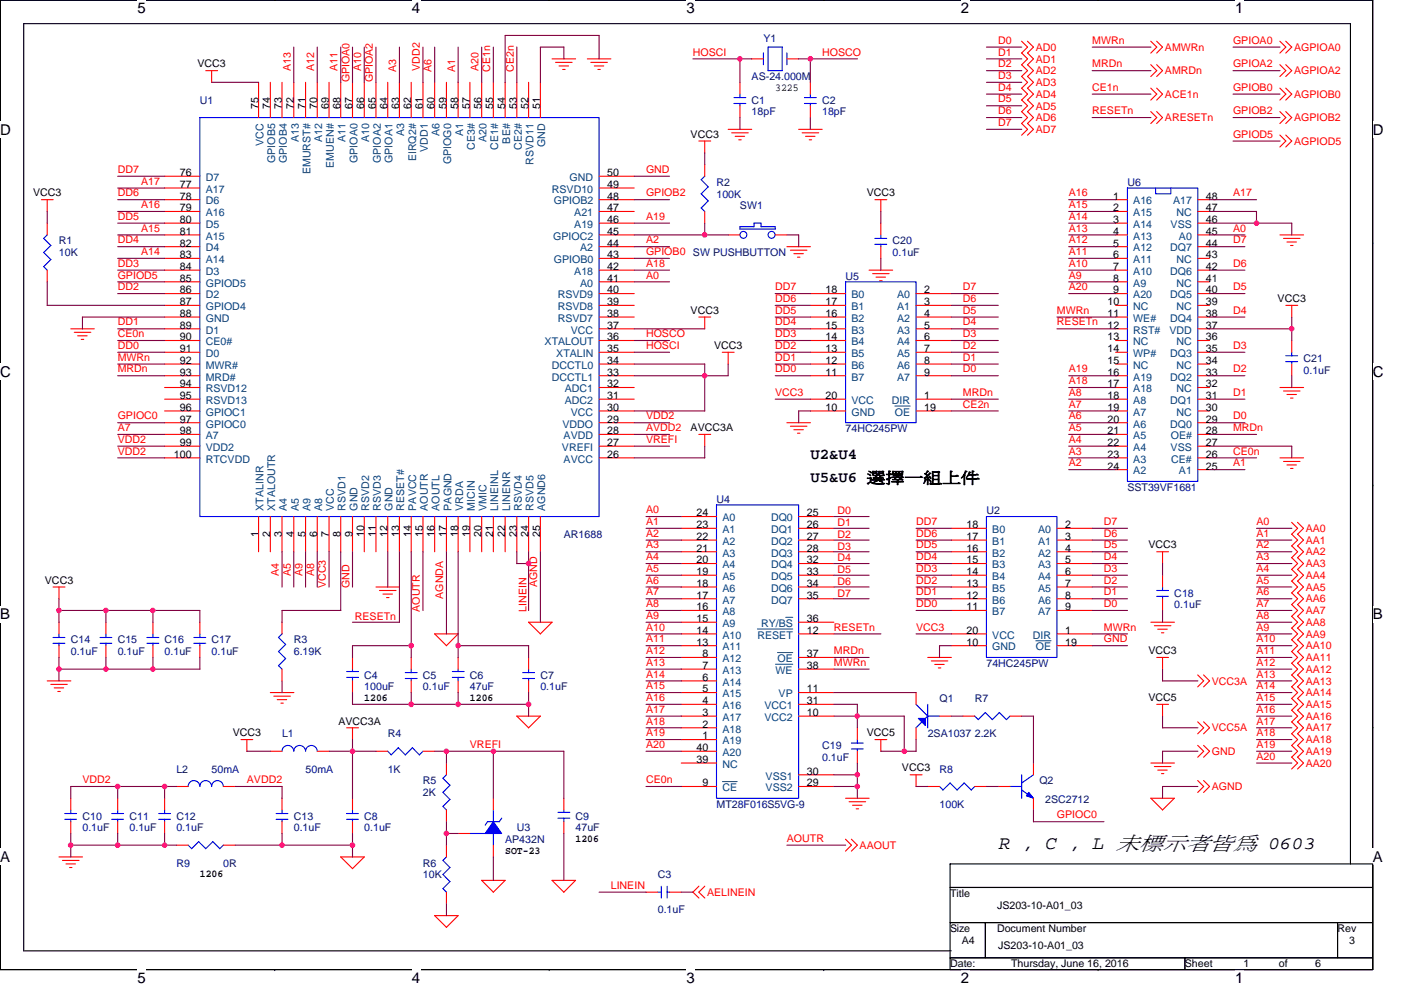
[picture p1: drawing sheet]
<svg xmlns="http://www.w3.org/2000/svg" width="297mm" height="210mm" viewBox="0 0 297 210" stroke-linecap="round" stroke-linejoin="round" font-family="sans-serif">
<defs><g id="words">
<text font-size="4" x="211.6" y="180">R , C , L 未標示者皆為 0603</text>
<g font-size="3.2">
<text x="29.1" y="2.9">5</text>
<text x="87.3" y="2.9">4</text>
<text x="145.5" y="2.9">3</text>
<text x="203.7" y="2.9">2</text>
<text x="261.9" y="2.9">1</text>
<text x=".1" y="28.6">D</text>
<text x="291" y="28.6">D</text>
<text x=".1" y="79.9">C</text>
<text x="291" y="79.9">C</text>
<text x="171.8" y="97.3">U2&amp;U4</text>
<text x="171.8" y="102.3">U5&amp;U6 選擇一組上件</text>
<text x=".1" y="131.4">B</text>
<text x="291" y="131.4">B</text>
<text x=".1" y="182.8">A</text>
<text x="291" y="182.8">A</text>
<text x="29.1" y="208.5">5</text>
<text x="87.3" y="208.5">4</text>
<text x="145.5" y="208.5">3</text>
<text x="203.7" y="208.5">2</text>
<text x="261.9" y="208.5">1</text>
</g>
<g font-size="2.2" fill="#f00">
<text x="146.9" y="11.8">HOSCI</text>
<text x="174.3" y="11.8">HOSCO</text>
<text x="211.6" y="9.3">D0</text>
<text x="211.6" y="11.8">D1</text>
<text x="219.6" y="10.8">AD0</text>
<text x="231.6" y="9.3">MWRn</text>
<text x="247" y="10.8">AMWRn</text>
<text x="261.4" y="9.3">GPIOA0</text>
<text x="274.4" y="10.8">AGPIOA0</text>
<text x="61.6" y="15" transform="rotate(-90 61.6 15)">A13</text>
<text x="66.6" y="15" transform="rotate(-90 66.6 15)">A12</text>
<text x="71.6" y="15" transform="rotate(-90 71.6 15)">A11</text>
<text x="74.1" y="17.5" transform="rotate(-90 74.1 17.5)">GPIOA0</text>
<text x="76.6" y="15" transform="rotate(-90 76.6 15)">A10</text>
<text x="79.1" y="17.5" transform="rotate(-90 79.1 17.5)">GPIOA2</text>
<text x="84" y="15.2" transform="rotate(-90 84 15.2)">A3</text>
<text x="89" y="15" transform="rotate(-90 89 15)">VDD2</text>
<text x="91.5" y="15.2" transform="rotate(-90 91.5 15.2)">A6</text>
<text x="96.5" y="15.2" transform="rotate(-90 96.5 15.2)">A1</text>
<text x="101.4" y="15" transform="rotate(-90 101.4 15)">A20</text>
<text x="103.9" y="15.2" transform="rotate(-90 103.9 15.2)">CE1n</text>
<text x="108.9" y="15.2" transform="rotate(-90 108.9 15.2)">CE2n</text>
<text x="211.6" y="16.8">D3</text>
<text x="211.6" y="14.3">D2</text>
<text x="219.6" y="13.3">AD1</text>
<text x="219.6" y="15.8">AD2</text>
<text x="231.6" y="14.3">MRDn</text>
<text x="247" y="15.8">AMRDn</text>
<text x="261.4" y="14.3">GPIOA2</text>
<text x="274.4" y="15.8">AGPIOA2</text>
<text x="211.6" y="21.7">D5</text>
<text x="211.6" y="19.2">D4</text>
<text x="219.6" y="18.2">AD3</text>
<text x="219.6" y="20.7">AD4</text>
<text x="219.6" y="23.2">AD5</text>
<text x="231.6" y="19.2">CE1n</text>
<text x="247" y="20.7">ACE1n</text>
<text x="261.4" y="19.2">GPIOB0</text>
<text x="274.4" y="20.7">AGPIOB0</text>
<text x="211.6" y="26.7">D7</text>
<text x="211.6" y="24.2">D6</text>
<text x="219.6" y="25.7">AD6</text>
<text x="219.6" y="28.2">AD7</text>
<text x="231.6" y="24.2">RESETn</text>
<text x="247" y="25.7">ARESETn</text>
<text x="261.4" y="24.2">GPIOB2</text>
<text x="261.4" y="29.2">GPIOD5</text>
<text x="274.4" y="25.7">AGPIOB2</text>
<text x="274.4" y="30.7">AGPIOD5</text>
<text x="25" y="36.7">DD7</text>
<text x="25" y="41.7">DD6</text>
<text x="29.9" y="39.2">A17</text>
<text x="137" y="36.7">GND</text>
<text x="137" y="41.7">GPIOB2</text>
<text x="226.6" y="41.7">A16</text>
<text x="261.4" y="41.7">A17</text>
<text x="25" y="46.6">DD5</text>
<text x="29.9" y="44.1">A16</text>
<text x="137" y="46.6">A19</text>
<text x="226.6" y="44.1">A15</text>
<text x="226.6" y="46.6">A14</text>
<text x="25" y="51.6">DD4</text>
<text x="29.9" y="49.1">A15</text>
<text x="137" y="51.6">A2</text>
<text x="226.6" y="49.1">A13</text>
<text x="226.6" y="51.6">A12</text>
<text x="261.4" y="51.6">D7</text>
<text x="261.4" y="49.1">A0</text>
<text x="25" y="59.1">GPIOD5</text>
<text x="25" y="56.6">DD3</text>
<text x="29.9" y="54.1">A14</text>
<text x="137" y="54.1">GPIOB0 SW PUSHBUTTON</text>
<text x="137" y="56.6">A18</text>
<text x="137" y="59.1">A0</text>
<text x="226.6" y="54.1">A11</text>
<text x="226.6" y="56.6">A10</text>
<text x="226.6" y="59.1">A9</text>
<text x="261.4" y="56.6">D6</text>
<text x="25" y="61.6">DD2</text>
<text x="164.4" y="61.6">DD7</text>
<text x="164.4" y="64.1">DD6</text>
<text x="204.2" y="61.6">D7</text>
<text x="204.2" y="64.1">D6</text>
<text x="226.6" y="61.6">A20</text>
<text x="261.4" y="61.6">D5</text>
<text x="25" y="69">DD1</text>
<text x="25" y="71.5">CE0n</text>
<text x="137" y="71.5">HOSCO</text>
<text x="164.4" y="66.5">DD5</text>
<text x="164.4" y="69">DD4</text>
<text x="164.4" y="71.5">DD3</text>
<text x="204.2" y="66.5">D5</text>
<text x="204.2" y="69">D4</text>
<text x="204.2" y="71.5">D3</text>
<text x="224.1" y="69">RESETn</text>
<text x="224.1" y="66.5">MWRn</text>
<text x="261.4" y="66.5">D4</text>
<text x="25" y="74">DD0</text>
<text x="25" y="76.5">MWRn</text>
<text x="137" y="74">HOSCI</text>
<text x="164.4" y="76.5">DD1</text>
<text x="164.4" y="74">DD2</text>
<text x="204.2" y="76.5">D1</text>
<text x="204.2" y="74">D2</text>
<text x="261.4" y="74">D3</text>
<text x="25" y="79">MRDn</text>
<text x="164.4" y="84">VCC3</text>
<text x="164.4" y="79">DD0</text>
<text x="204.2" y="84">MRDn</text>
<text x="204.2" y="79">D0</text>
<text x="226.6" y="79">A19</text>
<text x="226.6" y="81.5">A18</text>
<text x="226.6" y="84">A8</text>
<text x="261.4" y="79">D2</text>
<text x="261.4" y="84">D1</text>
<text x="25" y="88.9">GPIOC0</text>
<text x="137" y="88.9">VDD2</text>
<text x="204.2" y="86.5">CE2n</text>
<text x="226.6" y="86.5">A7</text>
<text x="226.6" y="88.9">A6</text>
<text x="261.4" y="88.9">D0</text>
<text x="25" y="91.4">A7</text>
<text x="25" y="93.9">VDD2</text>
<text x="137" y="91.4">AVDD2</text>
<text x="137" y="93.9">VREFI</text>
<text x="226.6" y="91.4">A5</text>
<text x="226.6" y="93.9">A4</text>
<text x="261.4" y="91.4">MRDn</text>
<text x="25" y="96.4">VDD2</text>
<text x="226.6" y="96.4">A3</text>
<text x="226.6" y="98.9">A2</text>
<text x="261.4" y="96.4">CE0n</text>
<text x="261.4" y="98.9">A1</text>
<text x="137" y="108.9">A0</text>
<text x="137" y="113.8">A2</text>
<text x="137" y="111.4">A1</text>
<text x="177.5" y="111.6">D1</text>
<text x="177.5" y="109.1">D0</text>
<text x="194.2" y="111.4">DD7</text>
<text x="194.2" y="113.8">DD6</text>
<text x="234" y="113.8">D6</text>
<text x="234" y="111.4">D7</text>
<text x="266.4" y="113.8">A1</text>
<text x="266.4" y="111.4">A0</text>
<text x="276.9" y="112.8">AA0</text>
<text x="137" y="116.3">A3</text>
<text x="137" y="118.8">A4</text>
<text x="177.5" y="116.6">D3</text>
<text x="177.5" y="119.1">D4</text>
<text x="177.5" y="114.1">D2</text>
<text x="194.2" y="116.3">DD5</text>
<text x="194.2" y="118.8">DD4</text>
<text x="234" y="116.3">D5</text>
<text x="234" y="118.8">D4</text>
<text x="266.4" y="116.3">A2</text>
<text x="266.4" y="118.8">A3</text>
<text x="276.9" y="117.8">AA2</text>
<text x="276.9" y="115.3">AA1</text>
<text x="59.1" y="122.3" transform="rotate(-90 59.1 122.3)">A4</text>
<text x="61.6" y="122.3" transform="rotate(-90 61.6 122.3)">A5</text>
<text x="64.1" y="122.3" transform="rotate(-90 64.1 122.3)">A9</text>
<text x="66.6" y="122.3" transform="rotate(-90 66.6 122.3)">A8</text>
<text x="69.1" y="124.8" transform="rotate(-90 69.1 124.8)">VCC3</text>
<text x="74.1" y="124.8" transform="rotate(-90 74.1 124.8)">GND</text>
<text x="113.9" y="124.5" transform="rotate(-90 113.9 124.5)">AGND</text>
<text x="137" y="121.3">A5</text>
<text x="137" y="123.8">A6</text>
<text x="177.5" y="124">D6</text>
<text x="177.5" y="121.6">D5</text>
<text x="194.2" y="123.8">DD2</text>
<text x="194.2" y="121.3">DD3</text>
<text x="234" y="121.3">D3</text>
<text x="234" y="123.8">D2</text>
<text x="266.4" y="121.3">A4</text>
<text x="266.4" y="123.8">A5</text>
<text x="276.9" y="120.3">AA3</text>
<text x="276.9" y="122.8">AA4</text>
<text x="276.9" y="125.3">AA5</text>
<text x="75.2" y="131.5">RESETn</text>
<text x="89" y="129.7" transform="rotate(-90 89 129.7)">AOUTR</text>
<text x="94" y="127" transform="rotate(-90 94 127)">AGNDA</text>
<text x="111.7" y="129.7" transform="rotate(-90 111.7 129.7)">LINEIN</text>
<text x="137" y="126.3">A7</text>
<text x="137" y="128.8">A8</text>
<text x="137" y="131.3">A9</text>
<text x="177.5" y="126.5">D7</text>
<text x="194.2" y="128.8">DD0</text>
<text x="194.2" y="126.3">DD1</text>
<text x="234" y="126.3">D1</text>
<text x="234" y="128.8">D0</text>
<text x="266.4" y="126.3">A6</text>
<text x="266.4" y="131.3">A8</text>
<text x="266.4" y="128.8">A7</text>
<text x="276.9" y="130.3">AA7</text>
<text x="276.9" y="127.8">AA6</text>
<text x="137" y="136.2">A11</text>
<text x="137" y="133.8">A10</text>
<text x="176.8" y="133.8">RESETn</text>
<text x="194.2" y="133.8">VCC3</text>
<text x="234" y="133.8">MWRn</text>
<text x="234" y="136.2">GND</text>
<text x="266.4" y="133.8">A9</text>
<text x="266.4" y="136.2">A10</text>
<text x="276.9" y="132.8">AA8</text>
<text x="276.9" y="135.3">AA9</text>
<text x="276.9" y="137.7">AA10</text>
<text x="137" y="141.2">A13</text>
<text x="137" y="143.7">A14</text>
<text x="137" y="138.7">A12</text>
<text x="176.8" y="138.7">MRDn</text>
<text x="176.8" y="141.2">MWRn</text>
<text x="266.4" y="143.7">A13</text>
<text x="266.4" y="138.7">A11</text>
<text x="266.4" y="141.2">A12</text>
<text x="276.9" y="142.7">AA12</text>
<text x="276.9" y="140.2">AA11</text>
<text x="137" y="146.2">A15</text>
<text x="137" y="148.7">A16</text>
<text x="256.9" y="145.2">VCC3A</text>
<text x="266.4" y="148.7">A15</text>
<text x="266.4" y="146.2">A14</text>
<text x="276.9" y="145.2">AA13</text>
<text x="276.9" y="147.7">AA14</text>
<text x="137" y="151.2">A17</text>
<text x="137" y="153.7">A18</text>
<text x="256.9" y="155.2">VCC5A</text>
<text x="266.4" y="151.2">A16</text>
<text x="266.4" y="153.7">A17</text>
<text x="276.9" y="150.2">AA15</text>
<text x="276.9" y="152.7">AA16</text>
<text x="276.9" y="155.2">AA17</text>
<text x="99.6" y="158.6">VREFI</text>
<text x="137" y="158.6">A20</text>
<text x="137" y="156.1">A19</text>
<text x="256.9" y="160.1">GND</text>
<text x="266.4" y="161.1">A20</text>
<text x="266.4" y="158.6">A19</text>
<text x="266.4" y="156.1">A18</text>
<text x="276.9" y="160.1">AA19</text>
<text x="276.9" y="157.6">AA18</text>
<text x="17.5" y="166.1">VDD2</text>
<text x="52.3" y="166.1">AVDD2</text>
<text x="137" y="166.1">CE0n</text>
<text x="256.9" y="167.6">AGND</text>
<text x="276.9" y="162.6">AA20</text>
<text x="224.1" y="173.6">GPIOC0</text>
<text x="166.8" y="178.6">AOUTR</text>
<text x="182.3" y="180">AAOUT</text>
<text x="129.5" y="188.5">LINEIN</text>
<text x="149.9" y="190">AELINEIN</text>
</g>
<g font-size="2.2" fill="#000080">
<text x="161.9" y="8.8">Y1</text>
<text x="159.4" y="17">AS-24.000M</text>
<text x="42.4" y="22">U1</text>
<text x="159.4" y="22">C1</text>
<text x="174.3" y="22">C2</text>
<text x="159.4" y="24.5">18pF</text>
<text x="174.3" y="24.5">18pF</text>
<text x="151.9" y="39.4">R2</text>
<text x="151.9" y="41.9">100K</text>
<text x="239" y="39.4">U6</text>
<text x="156.9" y="44.4">SW1</text>
<text x="12.5" y="51.9">R1</text>
<text x="189.2" y="51.9">C20</text>
<text x="12.5" y="54.4">10K</text>
<text x="179.3" y="59.3">U5</text>
<text x="189.2" y="54.4">0.1uF</text>
<text x="276.4" y="76.8">C21</text>
<text x="276.4" y="79.2">0.1uF</text>
<text x="179.3" y="91.7">74HC245PW</text>
<text x="151.9" y="106.6">U4</text>
<text x="239" y="104.1">SST39VF1681</text>
<text x="209.1" y="109.1">U2</text>
<text x="119.5" y="114.1">AR1688</text>
<text x="249" y="126.5">C18</text>
<text x="249" y="129">0.1uF</text>
<text x="15" y="136.5">C14</text>
<text x="25" y="136.5">C15</text>
<text x="34.9" y="136.5">C16</text>
<text x="44.9" y="136.5">C17</text>
<text x="62.3" y="136.5">R3</text>
<text x="15" y="139">0.1uF</text>
<text x="25" y="139">0.1uF</text>
<text x="34.9" y="139">0.1uF</text>
<text x="44.9" y="139">0.1uF</text>
<text x="62.3" y="139">6.19K</text>
<text x="77.2" y="144">C4</text>
<text x="89.7" y="144">C5</text>
<text x="99.6" y="144">C6</text>
<text x="114.6" y="144">C7</text>
<text x="209.1" y="141.5">74HC245PW</text>
<text x="77.2" y="146.5">100uF</text>
<text x="89.7" y="146.5">0.1uF</text>
<text x="99.6" y="146.5">47uF</text>
<text x="114.6" y="146.5">0.1uF</text>
<text x="199.2" y="148.9">Q1</text>
<text x="206.7" y="148.9">R7</text>
<text x="59.8" y="156.4">L1</text>
<text x="82.2" y="156.4">R4</text>
<text x="174.3" y="158.9">C19</text>
<text x="174.3" y="161.4">0.1uF</text>
<text x="196.7" y="156.4">2SA1037</text>
<text x="206.7" y="156.4">2.2K</text>
<text x="37.4" y="163.9">L2</text>
<text x="44.9" y="163.9">50mA</text>
<text x="64.8" y="163.9">50mA</text>
<text x="82.2" y="163.9">1K</text>
<text x="89.7" y="166.4">R5</text>
<text x="199.2" y="163.9">R8</text>
<text x="220.4" y="166.4">Q2</text>
<text x="17.5" y="173.8">C10</text>
<text x="27.4" y="173.8">C11</text>
<text x="37.4" y="173.8">C12</text>
<text x="62.3" y="173.8">C13</text>
<text x="77.2" y="173.8">C8</text>
<text x="89.7" y="168.8">2K</text>
<text x="122" y="173.8">C9</text>
<text x="151.9" y="171.3">MT28F016S5VG-9</text>
<text x="199.2" y="171.3">100K</text>
<text x="221.6" y="170.3">2SC2712</text>
<text x="17.5" y="176.3">0.1uF</text>
<text x="27.4" y="176.3">0.1uF</text>
<text x="37.4" y="176.3">0.1uF</text>
<text x="62.3" y="176.3">0.1uF</text>
<text x="77.2" y="176.3">0.1uF</text>
<text x="107.1" y="178.8">AP432N</text>
<text x="109.6" y="176.3">U3</text>
<text x="122" y="176.3">47uF</text>
<text x="37.4" y="183.8">R9</text>
<text x="47.3" y="183.8">0R</text>
<text x="89.7" y="183.8">R6</text>
<text x="89.7" y="186.3">10K</text>
<text x="139.5" y="186.3">C3</text>
<text x="139.5" y="193.7">0.1uF</text>
</g>
<g font-size="2.2">
<text x="41.9" y="14.3">VCC3</text>
<text x="54.8" y="23.2" transform="rotate(-90 54.8 23.2)">75</text>
<text x="57.3" y="23.2" transform="rotate(-90 57.3 23.2)">74</text>
<text x="59.8" y="23.2" transform="rotate(-90 59.8 23.2)">73</text>
<text x="62.3" y="23.2" transform="rotate(-90 62.3 23.2)">72</text>
<text x="64.8" y="23.2" transform="rotate(-90 64.8 23.2)">71</text>
<text x="67.2" y="23.2" transform="rotate(-90 67.2 23.2)">70</text>
<text x="69.7" y="23.2" transform="rotate(-90 69.7 23.2)">69</text>
<text x="72.2" y="23.2" transform="rotate(-90 72.2 23.2)">68</text>
<text x="74.7" y="23.2" transform="rotate(-90 74.7 23.2)">67</text>
<text x="77.2" y="23.2" transform="rotate(-90 77.2 23.2)">66</text>
<text x="79.7" y="23.2" transform="rotate(-90 79.7 23.2)">65</text>
<text x="82.2" y="23.2" transform="rotate(-90 82.2 23.2)">64</text>
<text x="84.7" y="23.2" transform="rotate(-90 84.7 23.2)">63</text>
<text x="87.2" y="23.2" transform="rotate(-90 87.2 23.2)">62</text>
<text x="89.7" y="23.2" transform="rotate(-90 89.7 23.2)">61</text>
<text x="92.1" y="23.2" transform="rotate(-90 92.1 23.2)">60</text>
<text x="94.6" y="23.2" transform="rotate(-90 94.6 23.2)">59</text>
<text x="97.1" y="23.2" transform="rotate(-90 97.1 23.2)">58</text>
<text x="99.6" y="23.2" transform="rotate(-90 99.6 23.2)">57</text>
<text x="102.1" y="23.2" transform="rotate(-90 102.1 23.2)">56</text>
<text x="104.6" y="23.2" transform="rotate(-90 104.6 23.2)">55</text>
<text x="107.1" y="23.2" transform="rotate(-90 107.1 23.2)">54</text>
<text x="109.6" y="23.2" transform="rotate(-90 109.6 23.2)">53</text>
<text x="112.1" y="23.2" transform="rotate(-90 112.1 23.2)">52</text>
<text x="114.6" y="23.2" transform="rotate(-90 114.6 23.2)">51</text>
<text x="164.4" y="19.3">3225</text>
<text x="146.4" y="29.2">VCC3</text>
<text x="7" y="41.7">VCC3</text>
<text x="38.1" y="37.4">76</text>
<text x="38.1" y="39.9">77</text>
<text x="128.8" y="37.4">50</text>
<text x="128.8" y="39.9">49</text>
<text x="183.8" y="41.7">VCC3</text>
<text x="38.1" y="42.3">78</text>
<text x="38.1" y="47.3">80</text>
<text x="38.1" y="44.8">79</text>
<text x="128.8" y="47.3">46</text>
<text x="128.8" y="42.3">48</text>
<text x="128.8" y="44.8">47</text>
<text x="236" y="44.8">2</text>
<text x="236" y="42.3">1</text>
<text x="236" y="47.3">3</text>
<text x="255.7" y="47.3">46</text>
<text x="255.7" y="42.3">48</text>
<text x="255.7" y="44.8">47</text>
<text x="38.1" y="52.3">82</text>
<text x="38.1" y="49.8">81</text>
<text x="128.8" y="52.3">44</text>
<text x="128.8" y="49.8">45</text>
<text x="236" y="49.8">4</text>
<text x="236" y="52.3">5</text>
<text x="255.7" y="52.3">44</text>
<text x="255.7" y="49.8">45</text>
<text x="38.1" y="57.3">84</text>
<text x="38.1" y="54.8">83</text>
<text x="38.1" y="59.8">85</text>
<text x="128.8" y="57.3">42</text>
<text x="128.8" y="59.8">41</text>
<text x="128.8" y="54.8">43</text>
<text x="236" y="54.8">6</text>
<text x="236" y="59.8">8</text>
<text x="236" y="57.3">7</text>
<text x="255.7" y="57.3">42</text>
<text x="255.7" y="59.8">41</text>
<text x="255.7" y="54.8">43</text>
<text x="38.1" y="62.3">86</text>
<text x="38.1" y="64.7">87</text>
<text x="128.8" y="62.3">40</text>
<text x="128.8" y="64.7">39</text>
<text x="175" y="64.7">17</text>
<text x="175" y="62.3">18</text>
<text x="196" y="62.3">2</text>
<text x="196" y="64.7">3</text>
<text x="234.8" y="64.7">10</text>
<text x="236" y="62.3">9</text>
<text x="255.7" y="62.3">40</text>
<text x="255.7" y="64.7">39</text>
<text x="270.9" y="64.1">VCC3</text>
<text x="38.1" y="67.2">88</text>
<text x="38.1" y="69.7">89</text>
<text x="128.8" y="67.2">38</text>
<text x="128.8" y="69.7">37</text>
<text x="146.4" y="66.5">VCC3</text>
<text x="175" y="67.2">16</text>
<text x="175" y="69.7">15</text>
<text x="196" y="67.2">4</text>
<text x="196" y="69.7">5</text>
<text x="234.8" y="69.7">12</text>
<text x="234.8" y="67.2">11</text>
<text x="255.7" y="67.2">38</text>
<text x="255.7" y="69.7">37</text>
<text x="38.1" y="72.2">90</text>
<text x="38.1" y="77.2">92</text>
<text x="38.1" y="74.7">91</text>
<text x="128.8" y="77.2">34</text>
<text x="128.8" y="72.2">36</text>
<text x="128.8" y="74.7">35</text>
<text x="151.4" y="74">VCC3</text>
<text x="175" y="77.2">12</text>
<text x="175" y="72.2">14</text>
<text x="175" y="74.7">13</text>
<text x="196" y="72.2">6</text>
<text x="196" y="77.2">8</text>
<text x="196" y="74.7">7</text>
<text x="234.8" y="74.7">14</text>
<text x="234.8" y="72.2">13</text>
<text x="234.8" y="77.2">15</text>
<text x="255.7" y="77.2">34</text>
<text x="255.7" y="72.2">36</text>
<text x="255.7" y="74.7">35</text>
<text x="38.1" y="82.2">94</text>
<text x="38.1" y="79.7">93</text>
<text x="128.8" y="82.2">32</text>
<text x="128.8" y="79.7">33</text>
<text x="175" y="79.7">11</text>
<text x="196" y="79.7">9</text>
<text x="234.8" y="79.7">16</text>
<text x="234.8" y="82.2">17</text>
<text x="255.7" y="82.2">32</text>
<text x="255.7" y="79.7">33</text>
<text x="38.1" y="87.1">96</text>
<text x="38.1" y="84.6">95</text>
<text x="38.1" y="89.6">97</text>
<text x="128.8" y="87.1">30</text>
<text x="128.8" y="89.6">29</text>
<text x="128.8" y="84.6">31</text>
<text x="175" y="87.1">10</text>
<text x="175" y="84.6">20</text>
<text x="196" y="84.6">1</text>
<text x="196" y="87.1">19</text>
<text x="234.8" y="84.6">18</text>
<text x="234.8" y="89.6">20</text>
<text x="234.8" y="87.1">19</text>
<text x="255.7" y="87.1">30</text>
<text x="255.7" y="89.6">29</text>
<text x="255.7" y="84.6">31</text>
<text x="38.1" y="92.1">98</text>
<text x="38.1" y="94.6">99</text>
<text x="128.8" y="92.1">28</text>
<text x="128.8" y="94.6">27</text>
<text x="146.4" y="91.4">AVCC3A</text>
<text x="234.8" y="94.6">22</text>
<text x="234.8" y="92.1">21</text>
<text x="255.7" y="92.1">28</text>
<text x="255.7" y="94.6">27</text>
<text x="36.9" y="97.1">100</text>
<text x="128.8" y="97.1">26</text>
<text x="234.8" y="99.6">24</text>
<text x="234.8" y="97.1">23</text>
<text x="255.7" y="97.1">26</text>
<text x="255.7" y="99.6">25</text>
<text x="54.8" y="113.9" transform="rotate(-90 54.8 113.9)">1</text>
<text x="57.3" y="113.9" transform="rotate(-90 57.3 113.9)">2</text>
<text x="59.8" y="113.9" transform="rotate(-90 59.8 113.9)">3</text>
<text x="62.3" y="113.9" transform="rotate(-90 62.3 113.9)">4</text>
<text x="64.8" y="113.9" transform="rotate(-90 64.8 113.9)">5</text>
<text x="67.2" y="113.9" transform="rotate(-90 67.2 113.9)">6</text>
<text x="69.7" y="113.9" transform="rotate(-90 69.7 113.9)">7</text>
<text x="72.2" y="113.9" transform="rotate(-90 72.2 113.9)">8</text>
<text x="74.7" y="113.9" transform="rotate(-90 74.7 113.9)">9</text>
<text x="77.2" y="113.9" transform="rotate(-90 77.2 113.9)">10</text>
<text x="79.7" y="113.9" transform="rotate(-90 79.7 113.9)">11</text>
<text x="82.2" y="113.9" transform="rotate(-90 82.2 113.9)">12</text>
<text x="84.7" y="113.9" transform="rotate(-90 84.7 113.9)">13</text>
<text x="87.2" y="113.9" transform="rotate(-90 87.2 113.9)">14</text>
<text x="89.7" y="113.9" transform="rotate(-90 89.7 113.9)">15</text>
<text x="92.1" y="113.9" transform="rotate(-90 92.1 113.9)">16</text>
<text x="94.6" y="113.9" transform="rotate(-90 94.6 113.9)">17</text>
<text x="97.1" y="113.9" transform="rotate(-90 97.1 113.9)">18</text>
<text x="99.6" y="113.9" transform="rotate(-90 99.6 113.9)">19</text>
<text x="102.1" y="113.9" transform="rotate(-90 102.1 113.9)">20</text>
<text x="104.6" y="113.9" transform="rotate(-90 104.6 113.9)">21</text>
<text x="107.1" y="113.9" transform="rotate(-90 107.1 113.9)">22</text>
<text x="109.6" y="113.9" transform="rotate(-90 109.6 113.9)">23</text>
<text x="112.1" y="113.9" transform="rotate(-90 112.1 113.9)">24</text>
<text x="114.6" y="113.9" transform="rotate(-90 114.6 113.9)">25</text>
<text x="147.7" y="109.5">24</text>
<text x="147.7" y="112">23</text>
<text x="171.1" y="109.5">25</text>
<text x="171.1" y="112">26</text>
<text x="204.9" y="112">18</text>
<text x="225.8" y="112">2</text>
<text x="147.7" y="114.5">22</text>
<text x="147.7" y="119.5">20</text>
<text x="147.7" y="117">21</text>
<text x="171.1" y="114.5">27</text>
<text x="171.1" y="117">28</text>
<text x="171.1" y="119.5">32</text>
<text x="204.9" y="117">16</text>
<text x="204.9" y="119.5">15</text>
<text x="204.9" y="114.5">17</text>
<text x="225.8" y="117">4</text>
<text x="225.8" y="114.5">3</text>
<text x="225.8" y="119.5">5</text>
<text x="243.5" y="116.3">VCC3</text>
<text x="9.5" y="123.8">VCC3</text>
<text x="147.7" y="122">19</text>
<text x="147.7" y="124.5">18</text>
<text x="171.1" y="122">33</text>
<text x="171.1" y="124.5">34</text>
<text x="204.9" y="122">14</text>
<text x="204.9" y="124.5">13</text>
<text x="225.8" y="122">6</text>
<text x="225.8" y="124.5">7</text>
<text x="147.7" y="129.5">16</text>
<text x="147.7" y="132">15</text>
<text x="147.7" y="127">17</text>
<text x="171.1" y="132">36</text>
<text x="171.1" y="127">35</text>
<text x="204.9" y="127">12</text>
<text x="204.9" y="129.5">11</text>
<text x="225.8" y="127">8</text>
<text x="225.8" y="129.5">9</text>
<text x="147.7" y="134.4">14</text>
<text x="147.7" y="136.9">13</text>
<text x="171.1" y="134.4">12</text>
<text x="204.9" y="136.9">10</text>
<text x="204.9" y="134.4">20</text>
<text x="225.8" y="134.4">1</text>
<text x="225.8" y="136.9">19</text>
<text x="148.9" y="139.4">8</text>
<text x="148.9" y="141.9">7</text>
<text x="171.1" y="139.4">37</text>
<text x="171.1" y="141.9">38</text>
<text x="243.5" y="138.7">VCC3</text>
<text x="77.2" y="148.8">1206</text>
<text x="99.6" y="148.8">1206</text>
<text x="148.9" y="144.4">6</text>
<text x="148.9" y="146.9">5</text>
<text x="148.9" y="149.4">4</text>
<text x="171.1" y="149.4">31</text>
<text x="171.1" y="146.9">11</text>
<text x="243.5" y="148.7">VCC5</text>
<text x="71.8" y="153.7">AVCC3A</text>
<text x="148.9" y="151.9">3</text>
<text x="148.9" y="154.3">2</text>
<text x="171.1" y="151.9">10</text>
<text x="49.3" y="156.1">VCC3</text>
<text x="147.7" y="161.8">39</text>
<text x="147.7" y="159.3">40</text>
<text x="148.9" y="156.8">1</text>
<text x="183.8" y="156.1">VCC5</text>
<text x="148.9" y="166.8">9</text>
<text x="171.1" y="166.8">29</text>
<text x="171.1" y="164.3">30</text>
<text x="191.2" y="163.6">VCC3</text>
<text x="122" y="178.7">1206</text>
<text x="107.1" y="181.1">SOT-23</text>
<text x="42.4" y="186.1">1206</text>
<text x="201.4" y="190.3">Title</text>
<text x="201.4" y="197.7">Size</text>
<text x="211.4" y="197.7">Document Number</text>
<text x="211.4" y="192.7">JS203-10-A01_03</text>
<text x="283.6" y="197.7">Rev</text>
<text x="203.9" y="200.2">A4</text>
<text x="211.6" y="201.2">JS203-10-A01_03</text>
<text x="286.1" y="200.2">3</text>
<text x="201.4" y="205.2">Date:</text>
<text x="214.4" y="205.2">Thursday, June 16, 2016</text>
<text x="251.2" y="205.2">Sheet</text>
<text x="263.7" y="205.2">1</text>
<text x="271.1" y="205.2">of</text>
<text x="278.8" y="205.2">6</text>
</g>
<g font-size="2.2" fill="#004080">
<text x="85.7" y="28.9" transform="rotate(-90 85.7 28.9)">A3</text>
<text x="93.2" y="28.9" transform="rotate(-90 93.2 28.9)">A6</text>
<text x="98.2" y="28.9" transform="rotate(-90 98.2 28.9)">A1</text>
<text x="55.9" y="30.9" transform="rotate(-90 55.9 30.9)">VCC</text>
<text x="58.4" y="34.6" transform="rotate(-90 58.4 34.6)">GPIOB5</text>
<text x="60.8" y="34.6" transform="rotate(-90 60.8 34.6)">GPIOB4</text>
<text x="63.3" y="30.2" transform="rotate(-90 63.3 30.2)">A13</text>
<text x="68.3" y="30.2" transform="rotate(-90 68.3 30.2)">A12</text>
<text x="70.8" y="35.6" transform="rotate(-90 70.8 35.6)">EMUEN#</text>
<text x="73.3" y="30.2" transform="rotate(-90 73.3 30.2)">A11</text>
<text x="75.8" y="34.6" transform="rotate(-90 75.8 34.6)">GPIOA0</text>
<text x="78.3" y="30.2" transform="rotate(-90 78.3 30.2)">A10</text>
<text x="80.7" y="34.6" transform="rotate(-90 80.7 34.6)">GPIOA2</text>
<text x="83.2" y="34.6" transform="rotate(-90 83.2 34.6)">GPIOA1</text>
<text x="88.2" y="34.2" transform="rotate(-90 88.2 34.2)">EIRQ2#</text>
<text x="90.7" y="32.2" transform="rotate(-90 90.7 32.2)">VDD1</text>
<text x="95.7" y="34.8" transform="rotate(-90 95.7 34.8)">GPIOG0</text>
<text x="100.7" y="31.8" transform="rotate(-90 100.7 31.8)">CE3#</text>
<text x="103.2" y="30.2" transform="rotate(-90 103.2 30.2)">A20</text>
<text x="105.6" y="31.8" transform="rotate(-90 105.6 31.8)">CE1#</text>
<text x="108.1" y="30.4" transform="rotate(-90 108.1 30.4)">BE#</text>
<text x="110.6" y="31.8" transform="rotate(-90 110.6 31.8)">CE2#</text>
<text x="113.1" y="34.9" transform="rotate(-90 113.1 34.9)">RSVD11</text>
<text x="115.6" y="31.2" transform="rotate(-90 115.6 31.2)">GND</text>
<text x="43.6" y="38.4">D7</text>
<text x="43.6" y="40.9">A17</text>
<text x="65.8" y="37" transform="rotate(-90 65.8 37)">EMURST#</text>
<text x="117" y="40.9">RSVD10</text>
<text x="120.8" y="38.4">GND</text>
<text x="43.6" y="43.4">D6</text>
<text x="43.6" y="45.9">A16</text>
<text x="117.4" y="43.4">GPIOB2</text>
<text x="121.8" y="45.9">A21</text>
<text x="240.3" y="45.9">A15</text>
<text x="240.3" y="43.4">A16</text>
<text x="248.7" y="43.4">A17</text>
<text x="249.4" y="45.9">NC</text>
<text x="43.6" y="48.3">D5</text>
<text x="43.6" y="53.3">D4</text>
<text x="43.6" y="50.8">A15</text>
<text x="117.3" y="50.8">GPIOC2</text>
<text x="121.8" y="48.3">A19</text>
<text x="123" y="53.3">A2</text>
<text x="240.3" y="50.8">A13</text>
<text x="240.3" y="48.3">A14</text>
<text x="240.3" y="53.3">A12</text>
<text x="248.1" y="53.3">DQ7</text>
<text x="248.2" y="48.3">VSS</text>
<text x="250" y="50.8">A0</text>
<text x="43.6" y="58.3">D3</text>
<text x="43.6" y="55.8">A14</text>
<text x="117.4" y="55.8">GPIOB0</text>
<text x="121.8" y="58.3">A18</text>
<text x="240.3" y="55.8">A11</text>
<text x="240.3" y="58.3">A10</text>
<text x="248.1" y="58.3">DQ6</text>
<text x="249.4" y="55.8">NC</text>
<text x="43.6" y="63.3">D2</text>
<text x="43.6" y="60.8">GPIOD5</text>
<text x="43.6" y="65.8">GPIOD4</text>
<text x="118.3" y="65.8">RSVD8</text>
<text x="118.3" y="63.3">RSVD9</text>
<text x="123" y="60.8">A0</text>
<text x="180.5" y="65.8">B1</text>
<text x="180.5" y="63.3">B0</text>
<text x="190.2" y="63.3">A0</text>
<text x="190.2" y="65.8">A1</text>
<text x="240.3" y="60.8">A9</text>
<text x="240.3" y="65.8">NC</text>
<text x="240.3" y="63.3">A20</text>
<text x="248.1" y="63.3">DQ5</text>
<text x="249.4" y="65.8">NC</text>
<text x="249.4" y="60.8">NC</text>
<text x="43.6" y="68.3">GND</text>
<text x="43.6" y="70.8">D1</text>
<text x="118.3" y="68.3">RSVD7</text>
<text x="121" y="70.8">VCC</text>
<text x="180.5" y="68.3">B2</text>
<text x="180.5" y="70.8">B3</text>
<text x="190.2" y="68.3">A2</text>
<text x="190.2" y="70.8">A3</text>
<text x="240.3" y="70.8">RST#</text>
<text x="240.3" y="68.3">WE#</text>
<text x="247.9" y="70.8">VDD</text>
<text x="248.1" y="68.3">DQ4</text>
<text x="43.6" y="73.2">CE0#</text>
<text x="43.6" y="75.7">D0</text>
<text x="115.5" y="73.2">XTALOUT</text>
<text x="117.9" y="75.7">XTALIN</text>
<text x="180.5" y="73.2">B4</text>
<text x="180.5" y="75.7">B5</text>
<text x="190.2" y="73.2">A4</text>
<text x="190.2" y="75.7">A5</text>
<text x="240.3" y="75.7">WP#</text>
<text x="240.3" y="73.2">NC</text>
<text x="248.1" y="75.7">DQ3</text>
<text x="249.4" y="73.2">NC</text>
<text x="43.6" y="78.2">MWR#</text>
<text x="43.6" y="83.2">RSVD12</text>
<text x="43.6" y="80.7">MRD#</text>
<text x="117" y="80.7">DCCTL1</text>
<text x="117" y="78.2">DCCTL0</text>
<text x="119.8" y="83.2">ADC1</text>
<text x="180.5" y="78.2">B6</text>
<text x="180.5" y="80.7">B7</text>
<text x="190.2" y="78.2">A6</text>
<text x="190.2" y="80.7">A7</text>
<text x="240.3" y="80.7">A19</text>
<text x="240.3" y="78.2">NC</text>
<text x="240.3" y="83.2">A18</text>
<text x="248.1" y="80.7">DQ2</text>
<text x="249.4" y="83.2">NC</text>
<text x="249.4" y="78.2">NC</text>
<text x="43.6" y="88.2">GPIOC1</text>
<text x="43.6" y="85.7">RSVD13</text>
<text x="119.8" y="85.7">ADC2</text>
<text x="121" y="88.2">VCC</text>
<text x="180.5" y="85.7">VCC</text>
<text x="180.5" y="88.2">GND</text>
<text x="189.1" y="85.7">DIR</text>
<text x="189.7" y="88.2">OE</text>
<text x="240.3" y="85.7">A8</text>
<text x="240.3" y="88.2">A7</text>
<text x="248.1" y="85.7">DQ1</text>
<text x="249.4" y="88.2">NC</text>
<text x="43.6" y="93.2">A7</text>
<text x="43.6" y="90.7">GPIOC0</text>
<text x="43.6" y="95.7">VDD2</text>
<text x="119.1" y="95.7">VREFI</text>
<text x="119.3" y="90.7">VDDO</text>
<text x="119.5" y="93.2">AVDD</text>
<text x="240.3" y="90.7">A6</text>
<text x="240.3" y="95.7">A4</text>
<text x="240.3" y="93.2">A5</text>
<text x="248.1" y="90.7">DQ0</text>
<text x="248.2" y="95.7">VSS</text>
<text x="248.2" y="93.2">OE#</text>
<text x="43.6" y="98.1">RTCVDD</text>
<text x="119.5" y="98.1">AVCC</text>
<text x="240.3" y="100.6">A2</text>
<text x="240.3" y="98.1">A3</text>
<text x="248.3" y="98.1">CE#</text>
<text x="250" y="100.6">A1</text>
<text x="55.9" y="108.3" transform="rotate(-90 55.9 108.3)">XTALINR</text>
<text x="58.4" y="108.3" transform="rotate(-90 58.4 108.3)">XTALOUTR</text>
<text x="60.8" y="108.3" transform="rotate(-90 60.8 108.3)">A4</text>
<text x="63.3" y="108.3" transform="rotate(-90 63.3 108.3)">A5</text>
<text x="65.8" y="108.3" transform="rotate(-90 65.8 108.3)">A9</text>
<text x="68.3" y="108.3" transform="rotate(-90 68.3 108.3)">A8</text>
<text x="70.8" y="108.3" transform="rotate(-90 70.8 108.3)">VCC</text>
<text x="73.3" y="108.3" transform="rotate(-90 73.3 108.3)">RSVD1</text>
<text x="75.8" y="108.3" transform="rotate(-90 75.8 108.3)">GND</text>
<text x="78.3" y="108.3" transform="rotate(-90 78.3 108.3)">RSVD2</text>
<text x="80.7" y="108.3" transform="rotate(-90 80.7 108.3)">RSVD3</text>
<text x="83.2" y="108.3" transform="rotate(-90 83.2 108.3)">GND</text>
<text x="85.7" y="108.3" transform="rotate(-90 85.7 108.3)">RESET#</text>
<text x="88.2" y="108.3" transform="rotate(-90 88.2 108.3)">PAVCC</text>
<text x="90.7" y="108.3" transform="rotate(-90 90.7 108.3)">AOUTR</text>
<text x="93.2" y="108.3" transform="rotate(-90 93.2 108.3)">AOUTL</text>
<text x="95.7" y="108.3" transform="rotate(-90 95.7 108.3)">PAGND</text>
<text x="98.2" y="108.3" transform="rotate(-90 98.2 108.3)">VRDA</text>
<text x="100.7" y="108.3" transform="rotate(-90 100.7 108.3)">MICIN</text>
<text x="103.2" y="108.3" transform="rotate(-90 103.2 108.3)">VMIC</text>
<text x="105.6" y="108.3" transform="rotate(-90 105.6 108.3)">LINEINL</text>
<text x="108.1" y="108.3" transform="rotate(-90 108.1 108.3)">LINENR</text>
<text x="110.6" y="108.3" transform="rotate(-90 110.6 108.3)">RSVD4</text>
<text x="113.1" y="108.3" transform="rotate(-90 113.1 108.3)">RSVD5</text>
<text x="115.6" y="108.3" transform="rotate(-90 115.6 108.3)">AGND6</text>
<text x="153.2" y="110.6">A0</text>
<text x="153.2" y="113.1">A1</text>
<text x="163.5" y="110.6">DQ0</text>
<text x="163.5" y="113.1">DQ1</text>
<text x="210.4" y="113.1">B0</text>
<text x="220.1" y="113.1">A0</text>
<text x="153.2" y="115.6">A2</text>
<text x="153.2" y="118">A3</text>
<text x="163.5" y="115.6">DQ2</text>
<text x="163.5" y="118">DQ3</text>
<text x="210.4" y="118">B2</text>
<text x="210.4" y="115.6">B1</text>
<text x="220.1" y="118">A2</text>
<text x="220.1" y="115.6">A1</text>
<text x="153.2" y="120.5">A4</text>
<text x="153.2" y="123">A5</text>
<text x="153.2" y="125.5">A6</text>
<text x="163.5" y="120.5">DQ4</text>
<text x="163.5" y="123">DQ5</text>
<text x="163.5" y="125.5">DQ6</text>
<text x="210.4" y="123">B4</text>
<text x="210.4" y="125.5">B5</text>
<text x="210.4" y="120.5">B3</text>
<text x="220.1" y="123">A4</text>
<text x="220.1" y="120.5">A3</text>
<text x="220.1" y="125.5">A5</text>
<text x="153.2" y="130.5">A8</text>
<text x="153.2" y="128">A7</text>
<text x="163.5" y="128">DQ7</text>
<text x="210.4" y="128">B6</text>
<text x="210.4" y="130.5">B7</text>
<text x="220.1" y="128">A6</text>
<text x="220.1" y="130.5">A7</text>
<text x="153.2" y="135.5">A10</text>
<text x="153.2" y="138">A11</text>
<text x="153.2" y="133">A9</text>
<text x="160.6" y="135.5">RESET</text>
<text x="161.4" y="133">RY/BS</text>
<text x="210.4" y="138">GND</text>
<text x="210.4" y="135.5">VCC</text>
<text x="219" y="135.5">DIR</text>
<text x="219.6" y="138">OE</text>
<text x="153.2" y="140.5">A12</text>
<text x="153.2" y="142.9">A13</text>
<text x="164.4" y="142.9">WE</text>
<text x="164.8" y="140.5">OE</text>
<text x="153.2" y="145.4">A14</text>
<text x="153.2" y="147.9">A15</text>
<text x="165.1" y="147.9">VP</text>
<text x="153.2" y="150.4">A16</text>
<text x="153.2" y="152.9">A17</text>
<text x="153.2" y="155.4">A18</text>
<text x="162.1" y="152.9">VCC2</text>
<text x="162.1" y="150.4">VCC1</text>
<text x="153.2" y="157.9">A19</text>
<text x="153.2" y="160.4">A20</text>
<text x="153.2" y="162.9">NC</text>
<text x="153.2" y="167.8">CE</text>
<text x="162.3" y="167.8">VSS2</text>
<text x="162.3" y="165.4">VSS1</text>
</g>
</g></defs>
<path d="M.1 0h290.9v205.7h-290.9z" fill="none" stroke="#000" stroke-width=".23"/>
<g fill="#fff">
<path d="M29.1 0h1.8v3.6h-1.8z"/>
<path d="M29.1 205.7h1.8v3.5h-1.8z"/>
</g>
<path d="M58.2 0h.1M58.2 205.7h.1" fill="none" stroke="#000" stroke-width=".23"/>
<g fill="#fff">
<path d="M87.3 0h1.8v3.6h-1.8z"/>
<path d="M87.3 205.7h1.8v3.5h-1.8z"/>
</g>
<path d="M116.4 0h.1M116.4 205.7h.1" fill="none" stroke="#000" stroke-width=".23"/>
<g fill="#fff">
<path d="M145.5 0h1.8v3.6h-1.8z"/>
<path d="M145.5 205.7h1.8v3.5h-1.8z"/>
</g>
<path d="M174.6 0h.1M174.6 205.7h.1" fill="none" stroke="#000" stroke-width=".23"/>
<g fill="#fff">
<path d="M203.7 0h1.8v3.6h-1.8z"/>
<path d="M203.7 205.7h1.8v3.5h-1.8z"/>
</g>
<path d="M232.8 0h.1M232.8 205.7h.1" fill="none" stroke="#000" stroke-width=".23"/>
<g fill="#fff">
<path d="M261.9 0h1.8v3.6h-1.8z"/>
<path d="M261.9 205.7h1.8v3.5h-1.8z"/>
<path d="M.1 25.7h2.2v3.6h-2.2z"/>
<path d="M291 25.7h2.3v3.6h-2.3z"/>
<path d="M.1 77.1h2.2v3.5h-2.2z"/>
<path d="M291 77.1h2.3v3.5h-2.3z"/>
</g>
<path d="M.1 51.4h.1M291 51.4h.1" fill="none" stroke="#000" stroke-width=".23"/>
<g fill="#fff">
<path d="M.1 128.5h2.1v3.6h-2.1z"/>
<path d="M291 128.5h2.1v3.6h-2.1z"/>
</g>
<path d="M.1 102.8h.1M291 102.8h.1" fill="none" stroke="#000" stroke-width=".23"/>
<g fill="#fff">
<path d="M0 179.9h2.2v3.6h-2.2z"/>
<path d="M291 179.9h2.2v3.6h-2.2z"/>
</g>
<path d="M5 5v196.7h196.7M5 5h281.3v178.3M.1 154.2h.1M291 154.2h.1M201.4 183.2h89.6v5h-89.6zM201.4 188.2h89.6v7.5h-89.6zM201.4 195.7h7.5v7.5h-7.5zM208.9 195.7h74.7v7.5h-74.7zM283.6 195.7h7.4v7.5h-7.4zM201.4 203.2h49.8v2.5h-49.8zM251.2 203.2h39.8v2.5h-39.8z" fill="none" stroke="#000" stroke-width=".23"/>
<g fill="none" stroke="#f00" stroke-width=".23">
<path d="M43.6 15h2.5M44.9 15v2.5M54.8 17.5v7.4M57.3 17.5v7.4M59.8 17.5v7.4M62.3 17.5v7.4M64.8 17.5v7.4M67.3 17.5v7.4M69.8 17.5v7.4M72.2 17.5v7.4M74.7 17.5v7.4M77.2 17.5v7.4"/>
<path d="M79.7 17.5v7.4M82.2 17.5v7.4M84.7 17.5v7.4M87.2 17.5v7.4M89.7 17.5v7.4M92.2 17.5v7.4M94.7 17.5v7.4M97.1 17.5v7.4M99.6 17.5v7.4M102.1 17.5v7.4M104.6 17.5v7.4M107.1 17.5v7.4"/>
<path d="M109.6 17.5v7.4M112.1 17.5v7.4M114.6 17.5v7.4M117 12.5h5M117.8 13.2h3.5M118.5 14h2M119.3 14.7h.5M124.5 12.5h5M125.3 13.2h3.5M126 14h2M126.8 14.7h.5M156.9 17.5v2.5"/>
<path d="M159.4 12.5h2.5M166.8 12.5h2.5M171.8 17.5v2.5M216.6 8.7l1.3 1.3-1.3 1.3 1.3 1.2-1.3 1.3M216.6 13.7l1.3 1.3-1.3 1.2M216.6 16.2l1.3 1.3-1.3 1.2 1.3 1.3-1.3 1.2M217.8 8.7l1.3 1.3-1.3 1.3 1.3 1.2-1.3 1.3M217.8 13.7l1.3 1.3-1.3 1.2M217.8 16.2l1.3 1.3-1.3 1.2 1.3 1.3-1.3 1.2M244 8.7l1.3 1.3-1.3 1.3M244 13.7l1.3 1.3-1.3 1.2M244 18.7l1.3 1.3-1.3 1.2"/>
<path d="M245.2 8.7l1.3 1.3-1.3 1.3M245.2 13.7l1.3 1.3-1.3 1.2M245.2 18.7l1.3 1.3-1.3 1.2M271.4 8.7l1.2 1.3-1.2 1.3M271.4 13.7l1.2 1.3-1.2 1.2M271.4 18.7l1.2 1.3-1.2 1.2M272.6 8.7l1.3 1.3-1.3 1.3M272.6 13.7l1.3 1.3-1.3 1.2M272.6 18.7l1.3 1.3-1.3 1.2M34.9 37.4h7.5M34.9 39.9h7.5M127 37.4h7.5"/>
<path d="M127 39.9h7.5M148.2 29.9h2.5M149.4 29.9v2.5M149.4 34.9v2.5M154.4 27.4h5M155.1 28.2h3.5M155.9 28.9h2M156.6 29.7h.6M156.9 22.4v2.5M169.3 27.4h5M170.1 28.2h3.5M170.8 28.9h2"/>
<path d="M171.6 29.7h.5M171.8 22.4v2.5M216.6 21.2l1.3 1.2-1.3 1.3M216.6 23.7l1.3 1.2-1.3 1.3 1.3 1.2-1.3 1.3M217.8 21.2l1.3 1.2-1.3 1.3M217.8 23.7l1.3 1.2-1.3 1.3 1.3 1.2-1.3 1.3M244 23.7l1.3 1.2-1.3 1.3M245.2 23.7l1.3 1.2-1.3 1.3M271.4 23.7l1.2 1.2-1.2 1.3M271.4 28.6l1.2 1.3-1.2 1.3M272.6 23.7l1.3 1.2-1.3 1.3M272.6 28.6l1.3 1.3-1.3 1.3"/>
<path d="M8.8 42.4h2.5M10 42.4v2.5M10 47.3v2.5M10 57.3v2.5M34.9 42.4h7.5M34.9 52.3h7.5M34.9 57.3h7.5M34.9 49.8h7.5M34.9 44.9h7.5M34.9 54.8h7.5M34.9 59.8h7.5M34.9 47.3h7.5"/>
<path d="M127 42.4h7.5M127 52.3h7.5M127 57.3h7.5M127 49.8h7.5M127 44.9h7.5M127 54.8h7.5M127 59.8h7.5M127 47.3h7.5M149.4 44.9v2.4M154.4 49.8h2.5M164.4 49.8h2.4M166.8 52.3h5"/>
<path d="M167.6 53.1h3.5M168.3 53.8h2M169.1 54.5h.5M184.3 57.3h5M185 58h3.5M185.5 42.4h2.5M185.7 58.8h2M186.5 59.5h.5M186.7 42.4v2.5M186.7 47.3v2.5M186.7 52.3v2.5M236.5 42.4h2.5"/>
<path d="M236.5 52.3h2.5M236.5 57.3h2.5M236.5 49.8h2.5M236.5 44.9h2.5M236.5 54.8h2.5M236.5 59.8h2.5M236.5 47.3h2.5M254 42.4h2.5M254 52.3h2.5M254 57.3h2.5M254 49.8h2.5M254 44.9h2.5"/>
<path d="M254 54.8h2.5M254 59.8h2.5M254 47.3h2.5M271.4 49.8h5M272.1 50.6h3.5M272.9 51.3h2M273.6 52.1h.5M15 69.7h5M15.7 70.5h3.6M16.5 71.2h2M17.2 72h.6M34.9 69.7h7.5"/>
<path d="M34.9 74.7h7.5M34.9 67.2h7.5M34.9 64.8h7.5M34.9 79.7h7.5M34.9 77.2h7.5M34.9 72.2h7.5M34.9 62.3h7.5M127 69.7h7.5M127 74.7h7.5M127 67.2h7.5M127 64.8h7.5M127 79.7h7.5"/>
<path d="M127 77.2h7.5M127 72.2h7.5M127 62.3h7.5M148.2 67.2h2.5M149.4 67.2v2.6M153.1 74.7h2.6M154.4 74.7v2.5M171.8 69.7h7.5M171.8 74.7h7.5M171.8 67.2h7.5M171.8 64.8h7.5M171.8 79.7h7.5"/>
<path d="M171.8 77.2h7.5M171.8 72.2h7.5M171.8 62.3h7.5M194.2 69.7h7.5M194.2 74.7h7.5M194.2 67.2h7.5M194.2 64.8h7.5M194.2 79.7h7.5M194.2 77.2h7.5M194.2 72.2h7.5M194.2 62.3h7.5M236.5 69.7h2.5"/>
<path d="M236.5 74.7h2.5M236.5 67.2h2.5M236.5 64.8h2.5M236.5 79.7h2.5M236.5 77.2h2.5M236.5 72.2h2.5M236.5 62.3h2.5M254 69.7h2.5M254 74.7h2.5M254 67.2h2.5M254 64.8h2.5M254 79.7h2.5"/>
<path d="M254 77.2h2.5M254 72.2h2.5M254 62.3h2.5M272.6 64.8h2.5M273.9 64.8v2.5M273.9 72.2v2.5M273.9 77.2v2.5M34.9 92.1h7.5M34.9 89.7h7.5M34.9 97.1h7.5M34.9 82.2h7.5M34.9 84.7h7.5"/>
<path d="M34.9 94.6h7.5M34.9 87.2h7.5M127 92.1h7.5M127 89.7h7.5M127 97.1h7.5M127 82.2h7.5M127 84.7h7.5M127 94.6h7.5M127 87.2h7.5M148.2 92.1h2.5M149.4 92.1v2.6M166.8 89.7h5"/>
<path d="M167.6 90.4h3.5M168.3 91.1h2M169.1 91.9h.5M171.8 84.7h7.5M171.8 87.2h7.5M194.2 84.7h7.5M194.2 87.2h7.5M236.5 92.1h2.5M236.5 89.7h2.5M236.5 97.1h2.5M236.5 82.2h2.5M236.5 84.7h2.5"/>
<path d="M236.5 94.6h2.5M236.5 99.6h2.5M236.5 87.2h2.5M254 92.1h2.5M254 89.7h2.5M254 97.1h2.5M254 82.2h2.5M254 84.7h2.5M254 94.6h2.5M254 99.6h2.5M254 87.2h2.5M271.4 97.1h5"/>
<path d="M271.4 82.2h5M272.1 97.9h3.5M272.1 82.9h3.5M272.9 98.6h2M272.9 83.7h2M273.6 99.4h.5M273.6 84.4h.5M54.8 109.6v7.4M57.3 109.6v7.4M59.8 109.6v7.4M62.3 109.6v7.4M64.8 109.6v7.4"/>
<path d="M67.3 109.6v7.4M69.8 109.6v7.4M72.2 109.6v7.4M74.7 109.6v7.4M77.2 109.6v7.4M79.7 109.6v7.4M82.2 109.6v7.4M84.7 109.6v7.4M87.2 109.6v7.4M89.7 109.6v7.4M92.2 109.6v7.4M94.7 109.6v7.4"/>
<path d="M97.1 109.6v7.4M99.6 109.6v7.4M102.1 109.6v7.4M104.6 109.6v7.4M107.1 109.6v7.4M109.6 109.6v7.4M112.1 109.6v7.4M114.6 109.6v7.4M144.4 117h7.5M144.4 112.1h7.5M144.4 114.6h7.5M144.4 119.5h7.5"/>
<path d="M144.4 109.6h7.5M169.3 117h7.5M169.3 112.1h7.5M169.3 114.6h7.5M169.3 119.5h7.5M169.3 109.6h7.5M201.7 117h7.4M201.7 112.1h7.4M201.7 114.6h7.4M201.7 119.5h7.4M224.1 117h7.5M224.1 112.1h7.5"/>
<path d="M224.1 114.6h7.5M224.1 119.5h7.5M245.3 117h2.5M246.5 117v2.5M273.9 118.3l1.2 1.2-1.2 1.3M273.9 115.8l1.2 1.2-1.2 1.3M273.9 113.3l1.2 1.3-1.2 1.2M273.9 110.8l1.2 1.3-1.2 1.2M275.1 118.3l1.3 1.2-1.3 1.3M275.1 115.8l1.3 1.2-1.3 1.3M275.1 113.3l1.3 1.3-1.3 1.2M275.1 110.8l1.3 1.3-1.3 1.2"/>
<path d="M11.3 124.5h2.5M12.5 132v2.5M12.5 136.9v2.5M12.5 124.5v2.5M22.5 132v2.5M22.5 136.9v2.5M32.4 132v2.5M32.4 136.9v2.5M42.4 132v2.5M42.4 136.9v2.5M59.8 132v2.5M74.7 139.4v2.5"/>
<path d="M79.7 124.5h5M80.5 125.2h3.5M81.2 126h2M82 126.7h.5M87.2 139.4v2.5M92.1 134.4l2.6 2.5M92.2 134.5h5M97.1 139.4v2.5M97.1 134.5l-2.5 2.5M112.1 132l2.5 2.5M112.1 132h5M112.1 139.4v2.5"/>
<path d="M117 132l-2.4 2.5M144.4 124.5h7.5M144.4 132h7.5M144.4 139.4h7.5M144.4 134.5h7.5M144.4 122h7.5M144.4 127h7.5M144.4 136.9h7.5M144.4 129.5h7.5M169.3 124.5h7.5M169.3 132h7.5M169.3 139.4h7.5"/>
<path d="M169.3 134.5h7.5M169.3 122h7.5M169.3 127h7.5M196.7 139.4h5M201.7 124.5h7.4M201.7 134.5h7.4M201.7 122h7.4M201.7 127h7.4M201.7 136.9h7.4M201.7 129.5h7.4M224.1 124.5h7.5M224.1 134.5h7.5"/>
<path d="M224.1 122h7.5M224.1 127h7.5M224.1 136.9h7.5M224.1 129.5h7.5M244 132h5M244.7 132.7h3.6M245.3 139.4h2.5M245.5 133.5h2M246.2 134.2h.6M246.5 139.4v2.5M246.5 122v2.5M246.5 127v2.5"/>
<path d="M273.9 128.2l1.2 1.3-1.2 1.2M273.9 120.8l1.2 1.2-1.2 1.3M273.9 123.2l1.2 1.3-1.2 1.3M273.9 125.7l1.2 1.3-1.2 1.2M273.9 130.7l1.2 1.3-1.2 1.2M273.9 138.2l1.2 1.2-1.2 1.3 1.2 1.2-1.2 1.3M273.9 133.2l1.2 1.3-1.2 1.2M273.9 135.7l1.2 1.2-1.2 1.3M275.1 128.2l1.3 1.3-1.3 1.2M275.1 120.8l1.3 1.2-1.3 1.3M275.1 123.2l1.3 1.3-1.3 1.3M275.1 125.7l1.3 1.3-1.3 1.2"/>
<path d="M275.1 130.7l1.3 1.3-1.3 1.2M275.1 138.2l1.3 1.2-1.3 1.3 1.3 1.2-1.3 1.3M275.1 133.2l1.3 1.3-1.3 1.2M275.1 135.7l1.3 1.2-1.3 1.3M10 144.4h5M10.8 145.2h3.5M11.5 145.9h2M12.3 146.7h.5M51.1 156.9h2.5M52.3 156.9v2.5M57.3 146.9h5M57.3 159.3h2.5"/>
<path d="M58.1 147.7h3.5M58.8 148.4h2M59.6 149.1h.5M59.8 141.9v2.5M67.3 159.3h2.5M73.5 154.4h2.5M74.7 144.4v2.5M74.7 154.4v2.5M79.7 159.3h2.5M87.2 144.4v2.5M89.7 159.3h2.5M97.1 144.4v2.5"/>
<path d="M109.6 151.9l2.5 2.5M109.6 151.9h5l-2.5 2.5M112.1 144.4v2.5M144.4 151.9h7.5M144.4 144.4h7.5M144.4 156.9h7.5M144.4 146.9h7.5M144.4 154.4h7.5M144.4 149.4h7.5M144.4 141.9h7.5M144.4 159.3h7.5M169.3 151.9h7.5"/>
<path d="M169.3 146.9h7.5M169.3 149.4h7.5M169.3 141.9h7.5M181.8 154.4v2.5M181.8 159.3v2.5M185.5 156.9h2.5M186.8 156.9v2.5M194.2 146.9v2.5M194.2 154.4v2.5M197.5 140.2h3.5M198.2 140.9h2M198.9 141.7h.6"/>
<path d="M199.2 151.9h2.5M204.2 151.9h2.5M214.1 151.9h2.5M245.3 149.4h2.5M246.5 149.4v2.5M253.9 153.1l1.3 1.3-1.3 1.2M253.9 143.2l1.3 1.2-1.3 1.3M253.9 158.1l1.3 1.2-1.3 1.3M255.2 143.2l1.3 1.2-1.3 1.3M255.2 153.1l1.3 1.3-1.3 1.2M255.2 158.1l1.3 1.2-1.3 1.3M273.9 143.2l1.2 1.2-1.2 1.3"/>
<path d="M273.9 145.6l1.2 1.3-1.2 1.3 1.2 1.2-1.2 1.3 1.2 1.2-1.2 1.2M273.9 153.1l1.2 1.3-1.2 1.2 1.2 1.3-1.2 1.2 1.2 1.2-1.2 1.3M275.1 143.2l1.3 1.2-1.3 1.3M275.1 145.6l1.3 1.3-1.3 1.3 1.3 1.2-1.3 1.3 1.3 1.2-1.3 1.2M275.1 153.1l1.3 1.3-1.3 1.2 1.3 1.3-1.3 1.2 1.3 1.2-1.3 1.3M15 169.3v2.5M15 174.3v2.5M25 169.3v2.5M25 174.3v2.5M34.9 169.3v2.5M34.9 174.3v2.5M37.4 166.8h2.5"/>
<path d="M37.4 179.3h2.5M47.3 166.8h2.5M47.3 179.3h2.5M59.8 169.3v2.5M59.8 174.3v2.5M74.7 169.3v2.5M74.7 174.3v2.5M94.7 161.8v2.5M94.7 171.8v2.5M94.7 179.3v2.5M97.1 176.8h2.5M104.6 169.3v2.5"/>
<path d="M104.6 179.3v2.5M119.5 169.3v2.5M119.5 174.3v2.5M144.4 161.8h7.5M144.4 166.8h7.5M169.3 164.3h7.5M169.3 166.8h7.5M179.3 178l1.2 1.3-1.2 1.2M179.3 169.3h5M180 170.1h3.5M180.5 178l1.3 1.3-1.3 1.2M180.8 170.8h2"/>
<path d="M181.5 171.6h.6M193 164.3h2.5M194.2 164.3v2.5M196.7 166.8h2.5M206.7 166.8h2.4M211.6 166.8h2.5M219.1 161.8v2.5M219.1 169.3v2.5M244 161.8h5M244.7 162.6h3.6M245.5 163.3h2M246.2 164.1h.6"/>
<path d="M249 169.3l-2.5 2.5-2.5-2.5h5M253.9 165.5l1.3 1.3-1.3 1.3M255.2 165.5l1.3 1.3-1.3 1.3M273.9 160.6l1.2 1.2-1.2 1.3M275.1 160.6l1.3 1.2-1.3 1.3M12.5 181.8h5M13.2 182.5h3.6M14 183.2h2M14.7 184h.6M72.2 181.7l2.5 2.6 2.5-2.5M72.2 181.8h5.1M92.1 194.2l2.6 2.5"/>
<path d="M92.2 194.2h5M94.7 189.2v2.5M97.1 194.2l-2.5 2.5M102.1 186.7l2.5 2.6 2.5-2.6h-5M122 186.7l-2.5 2.5-2.5-2.5h5M137 189.2h2.5M141.9 189.2h2.5M148.2 188l-1.3 1.2 1.3 1.3M149.4 188l-1.2 1.2 1.2 1.3"/>
</g>
<g fill="none" stroke="#00f" stroke-width=".23">
<path d="M156.9 20v.7M161.9 11.2v2.5M162.9 10h2.9v5h-2.9zM166.8 11.2v2.5M171.8 20v.7M42.4 24.9h84.6v84.7h-84.6zM148.7 38.1l1.5 1.5M149.4 37.4l-.7 .7M150.2 39.6l-1.5 1.5M155.6 20.7h2.5M155.6 21.9h2.5M156.9 21.9v.5"/>
<path d="M170.6 20.7h2.5M170.6 21.9h2.5M171.8 21.9v.5M239 39.9h15v62.2h-15zM245 39.9v1.2h3.2v-1.2M9.2 53.5l1.6 1.6M9.2 50.5l1.6 1.6M9.2 56.5l.8 .8M10 49.8l-.7 .8M10.8 55l-1.5 1.6M10.8 52l-1.5 1.6M148.7 44.1l.7 .8"/>
<path d="M148.7 41.1l1.5 1.5M150.2 42.6l-1.5 1.5M156.9 48.1h3M156.9 48.1v.5h7.5v-.5h-3.1l.1-.8h-1.6l.1 .8M179.3 59.8h14.9v29.9h-14.9zM185.5 50.6h2.5M185.5 51.8h2.5M186.7 49.8v.8M186.7 51.8v.5M272.6 75.5h2.5M272.6 76.7h2.5M273.9 74.7v.8"/>
<path d="M273.9 76.7v.5M151.9 107.1h17.4v62.2h-17.4zM209.1 109.6h15v29.8h-15zM11.2 135.2h2.6M11.2 136.4h2.6M12.5 134.5v.7M12.5 136.4v.5M21.2 135.2h2.5M21.2 136.4h2.5M22.5 134.5v.7M22.5 136.4v.5M31.2 135.2h2.5"/>
<path d="M31.2 136.4h2.5M32.4 134.5v.7M32.4 136.4v.5M41.1 135.2h2.5M41.1 136.4h2.5M42.4 134.5v.7M42.4 136.4v.5M59.8 134.4l-.8 .8 1.6 1.5M60.6 139.7l-1.5 1.5M60.6 136.7l-1.6 1.5 1.6 1.5M245.2 125.2h2.5M245.2 126.5h2.5"/>
<path d="M246.5 124.5v.8M246.5 126.5v.5M59 141.2l.8 .7M59.8 159.3a1.21 1.21 0 0 1 1.2-1.2 1.24 1.24 0 0 1 1.3 1.2 1.21 1.21 0 0 1 1.2-1.2 1.24 1.24 0 0 1 1.3 1.2 1.24 1.24 0 0 1 1.2-1.2 1.24 1.24 0 0 1 1.3 1.2M73.5 143.7h2.5M73.5 142.4h2.5M74.7 141.9v.6M74.7 143.7v.7M85.9 142.7h2.5M85.9 143.9h2.5M87.2 141.9v.8M87.2 143.9v.5"/>
<path d="M87.4 158.6l1.5 1.5M87.4 158.6l-1.5 1.5-1.5-1.5-1.5 1.5-.7-.8M89.7 159.3l-.8 .8M95.9 143.7h2.5M95.9 142.4h2.5M97.1 141.9v.6M97.1 143.7v.7M110.8 142.7h2.5M110.8 143.9h2.5M112.1 141.9v.8M112.1 143.9v.5M180.5 157.6h2.5"/>
<path d="M180.5 158.9h2.5M181.8 156.9v.7M181.8 158.8v.5M194.2 149.4l2.5 2.5h2.5M195.5 153.1l-1.3 1.3M196.7 149.4v5M196.7 151.9l-.5 .5M211.9 151.1l1.5 1.5M211.9 151.1l-1.5 1.6-1.5-1.6-1.5 1.6-.8-.8M214.1 151.9l-.7 .8M13.7 172.6h2.5M13.7 173.8h2.5"/>
<path d="M15 171.8v.8M15 173.8v.5M23.7 172.6h2.5M23.7 173.8h2.5M25 171.8v.8M25 173.8v.5M33.7 172.6h2.4M33.7 173.8h2.4M34.9 171.8v.8M34.9 173.8v.5M39.9 179.2l.7 .8M39.9 166.8a1.24 1.24 0 0 1 1.2-1.2 1.24 1.24 0 0 1 1.3 1.2 1.23 1.23 0 0 1 1.2-1.2 1.26 1.26 0 0 1 1.3 1.2 1.24 1.24 0 0 1 1.2-1.2 1.24 1.24 0 0 1 1.2 1.2"/>
<path d="M42.1 178.5l1.5 1.5 1.5-1.5 1.5 1.5 .7-.7M42.1 178.5l-1.5 1.5M58.5 172.6h2.5M58.5 173.8h2.5M59.8 171.8v.8M59.8 173.8v.5M73.5 172.6h2.5M73.5 173.8h2.5M74.7 171.8v.8M74.7 173.8v.5M93.9 171l.8 .8M93.9 168l1.5 1.5-1.5 1.5"/>
<path d="M93.9 165.1l1.5 1.4-1.5 1.6M94.7 164.3l-.8 .8M99.6 176.8h5v2.5M104.6 171.8v2.5M106.4 173.5l-.5 .8h-2.5l-.5 .7M118.3 173.5h2.5M118.3 172.3h2.5M119.5 171.8v.5M119.5 173.5v.8M199.2 166.8l.7 .8M202.9 167.6l-1.5-1.5-1.5 1.5M204.4 166.1l1.5 1.5"/>
<path d="M204.4 166.1l-1.5 1.5M206.7 166.8l-.8 .8M214.1 166.8h2.5M216.6 167.6l2.5 1.7M216.6 164.3v5M219.1 164.3l-2.5 1.8M93.9 188.4l.8 .8M93.9 185.5l1.5 1.5M93.9 182.5l1.5 1.5-1.5 1.5M94.7 181.7l-.8 .8M95.4 187l-1.5 1.5M139.5 189.2h.7"/>
<path d="M140.2 188v2.5M141.4 189.2h.5M141.5 188v2.5"/>
<circle cx="157.6" cy="49.8" r=".73"/>
<circle cx="163.6" cy="49.8" r=".74"/>
</g>
<g fill="#00f" stroke="#00f" stroke-width=".23">
<path d="M194.7 152.4h1.5v1.5z" fill-rule="evenodd"/>
<path d="M104.6 174.3l1.8 2.5h-3.5z" fill-rule="evenodd"/>
<path d="M218.1 168.1l1 1.2-1.5-.5z" fill-rule="evenodd"/>
</g>
<path d="M189.7 86.1h3.3M160.6 133.4h7.5M164.8 138.4h3.3M166.6 130.9h1.5M219.6 135.9h3.2M164.4 140.9h3.7M153.2 165.8h3.1" fill="none" stroke="#004080" stroke-width=".21"/>
<g fill="none" stroke="#800040" stroke-width=".23">
<path d="M44.9 17.5h9.9M62.3 10v7.5M67.3 10v7.5M72.2 10v7.5M74.7 10v7.5M77.2 10v7.5M79.7 10v7.5M84.7 10v7.5M89.7 10v7.5M92.2 10v7.5M97.1 10v7.5M102.1 10v7.5"/>
<path d="M104.6 10v7.5M109.6 10v7.5M119.5 10v2.5M119.6 10h-5v7.5M127 7.5v5M127 7.5h-19.9v10M156.9 12.5v5M159.4 12.5h-12.5M171.8 12.5v5M181.8 12.5h-12.5M209.1 17.5h7.5M209.1 12.5h7.5"/>
<path d="M209.1 10h7.5M209.1 15h7.5M209.1 20h7.5M231.6 10h12.4M231.6 15h12.4M231.6 20h12.4M261.4 10h10M261.4 15h10M261.4 20h10M25 37.4h9.9M25 39.9h9.9M134.5 37.4h7.5"/>
<path d="M149.4 32.4v2.5M156.9 24.9v2.6M171.8 24.9v2.6M209.1 24.9h7.5M209.1 27.4h7.5M209.1 22.4h7.5M231.6 24.9h12.4M261.4 24.9h10M261.4 29.9h10M10 44.9v2.4M10 59.8v5h24.9M25 42.4h9.9"/>
<path d="M25 44.9h9.9M25 47.3h9.9M25 49.8h9.9M25 52.3h9.9M25 54.8h9.9M25 57.3h9.9M25 59.8h9.9M134.5 42.4h7.5M134.5 47.3h7.5M134.5 49.8h19.9M134.5 52.3h7.5M134.5 54.8h7.5"/>
<path d="M134.5 57.3h7.5M134.5 59.8h7.5M149.4 47.3v2.5M166.8 49.8h2.6l-.1 2.5M186.8 44.9v2.4M186.8 54.8v2.5M226.6 42.4h10M226.6 44.9h10M226.6 47.3h10M226.6 49.8h10M226.6 52.3h10M226.6 54.8h10"/>
<path d="M226.6 57.3h10M226.6 59.8h10M256.4 44.9h10v2.4M256.5 42.4h9.9M256.5 47.3h17.4v2.5M256.5 49.8h7.4M256.5 52.3h7.4M256.5 57.3h7.4M17.5 67.2h17.4M17.5 67.2v2.6M25 69.7h9.9M25 72.2h9.9"/>
<path d="M25 74.7h9.9M25 77.2h9.9M25 79.7h9.9M25 62.3h9.9M134.5 69.7h14.9M134.5 72.2h7.5M134.5 74.7h7.5M134.5 77.2h14.9M149.4 77.2v10M154.4 77.2v2.5h-19.9M164.4 69.7h7.4M164.4 72.2h7.4"/>
<path d="M164.4 74.7h7.4M164.4 77.2h7.4M164.4 79.7h7.4M164.4 62.3h7.4M164.4 64.8h7.4M164.4 67.2h7.4M201.7 69.7h10M201.7 72.2h10M201.7 74.7h10M201.7 77.2h10M201.7 79.7h10M201.7 62.3h10"/>
<path d="M201.7 64.8h10M201.7 67.2h10M224.1 69.7h12.5M224.1 67.2h12.5M226.6 79.7h10M226.6 62.3h10M256.4 69.7h17.5M256.5 74.7h7.4M256.5 79.7h7.4M256.5 62.3h7.4M256.5 67.2h7.4M273.9 67.2v5"/>
<path d="M273.9 79.7v2.5M25 89.7h9.9M25 92.1h9.9M25 94.6h9.9M25 97.1h9.9M134.5 89.7h7.5M134.5 92.1h7.5M134.5 94.6h7.5M134.5 97.1h14.9M134.5 87.2h14.9M149.4 94.6v2.5M164.4 84.7h7.4"/>
<path d="M171.8 87.2h-2.5v2.5M201.7 87.2h10M201.7 84.7h10M226.6 89.7h10M226.6 92.1h10M226.6 94.6h10M226.6 97.1h10M226.6 87.2h10M226.6 84.7h10M226.6 99.6h10M226.6 82.2h10M256.5 89.7h7.4"/>
<path d="M256.5 92.1h9.9M256.5 94.6h17.4v2.5M256.5 97.1h9.9M256.5 84.7h7.4M256.5 99.6h7.4M59.8 117v7.5M62.3 117v7.5M64.8 117v7.5M67.3 117v7.5M69.8 117v7.5M72.2 117v12.5h-12.4v2.5M74.7 117v7.5"/>
<path d="M82.2 117v7.5M84.7 117v15h-10M87.2 117v22.5M89.7 117v12.5M94.7 117v17.5M97.1 117v22.5M109.6 117v2.5h2.5M112.1 117v12.5M114.6 117v15M137 119.5h7.5M137 112.1h7.5M137 114.6h7.5"/>
<path d="M137 109.6h7.5M137 117h7.5M176.8 119.5h7.5M176.8 117h7.5M176.8 114.6h7.5M176.8 109.6h7.5M176.8 112.1h7.5M194.2 119.5h7.5M194.2 117h7.5M194.2 112.1h7.5M194.2 114.6h7.5M231.6 119.5h7.5"/>
<path d="M231.6 117h7.5M231.6 112.1h7.5M231.6 114.6h7.5M246.5 119.5v2.5M266.4 119.5h7.5M266.4 117h7.5M266.4 112.1h7.5M266.4 114.6h7.5M12.5 139.4v5M12.5 127v5M12.5 129.5h29.9M22.5 139.4v2.5"/>
<path d="M22.5 129.5v2.5M32.4 129.5v2.5M32.4 139.4v2.5M42.4 129.5v2.5M42.4 139.4v2.5M87.2 136.9h-12.5v2.6M97.1 136.9h15M112.1 136.9v2.6M137 129.5h7.5M137 139.4h7.5M137 136.9h7.5M137 124.5h7.5"/>
<path d="M137 122h7.5M137 134.5h7.5M137 132h7.5M137 127h7.5M176.8 127h7.5M176.8 122h7.5M176.8 134.5h10M176.8 139.4h7.5M176.8 124.5h7.5M194.2 129.5h7.5M194.2 127h7.5M194.2 124.5h7.5"/>
<path d="M194.2 122h7.5M194.2 134.5h7.5M201.7 136.9h-2.5v2.6M231.6 136.9h7.5M231.6 129.5h7.5M231.6 127h7.5M231.6 124.5h7.5M231.6 122h7.5M231.6 134.5h7.5M246.5 129.5v2.5M266.4 136.9h7.5M266.4 129.5h7.5"/>
<path d="M266.4 127h7.5M266.4 124.5h7.5M266.4 122h7.5M266.4 134.5h7.5M266.4 132h7.5M266.4 139.4h7.5M12.5 141.9h29.9M52.3 159.3h5M59.8 144.4v2.5M69.8 159.3h9.9M74.7 156.9v12.4M74.7 146.9v2.5h37.4"/>
<path d="M87.2 146.9v2.5M92.2 159.3h27.4M94.7 159.3v2.6M97.1 146.9v2.5M104.6 159.3v10M112.1 146.9v5M119.5 159.3v10M137 149.4h7.5M137 146.9h7.5M137 154.4h7.5M137 156.9h7.5M137 151.9h7.5"/>
<path d="M137 141.9h7.5M137 159.3h7.5M137 144.4h7.5M176.8 151.9h14.9M176.8 146.9h17.4M176.8 141.9h7.5M176.8 149.4h5M181.8 149.4v5M191.7 151.9v7.5M194.2 156.9v2.5M194.2 159.3h-7.4M201.7 151.9h2.5"/>
<path d="M216.6 151.9h2.5v10M246.5 141.9v2.5h7.5M246.5 151.9v2.5M246.5 154.4h7.5M254 159.3h-7.5v2.6M266.4 159.3h7.5M266.4 151.9h7.5M266.4 149.4h7.5M266.4 144.4h7.5M266.4 146.9h7.5M266.4 154.4h7.5M266.4 156.9h7.5"/>
<path d="M266.4 141.9h7.5M15 176.8v5M15 179.3h22.4M25 166.8v2.5M25 176.8v2.5M34.9 166.8v2.5M34.9 176.8v2.5M37.4 166.8h-22.4v2.5M49.8 166.8h10v2.5M49.8 179.3h25M59.8 176.8v2.5M74.7 176.8v5"/>
<path d="M94.7 174.3v5M94.7 176.8h2.5M119.5 176.8v10M137 166.8h7.5M166.8 179.3h12.5M176.8 166.8h5M176.8 164.3h5M181.8 161.8v7.5M194.2 166.8h2.5M209.1 166.8h2.6M219.1 174.3h15M219.1 171.8v2.5"/>
<path d="M254 166.8h-7.5v2.5M266.4 161.8h7.5M94.7 191.7v2.5M104.6 181.8v5M127 189.2h10M144.4 189.2h2.5"/>
</g>
<g fill="#f0f" stroke="#f0f" stroke-width=".23">
<circle cx="149.4" cy="79.7" r=".49"/>
<circle cx="149.4" cy="49.8" r=".5"/>
<circle cx="112.1" cy="119.5" r=".49"/>
<circle cx="97.1" cy="136.9" r=".49"/>
<circle cx="87.2" cy="136.9" r=".5"/>
<circle cx="156.9" cy="12.5" r=".49"/>
<circle cx="171.8" cy="12.5" r=".49"/>
<circle cx="32.4" cy="129.5" r=".49"/>
<circle cx="24.9" cy="166.8" r=".49"/>
<circle cx="34.9" cy="166.8" r=".49"/>
<circle cx="74.7" cy="159.3" r=".49"/>
<circle cx="191.7" cy="159.3" r=".49"/>
<circle cx="181.8" cy="151.9" r=".49"/>
<circle cx="32.4" cy="141.9" r=".49"/>
<circle cx="59.8" cy="179.3" r=".49"/>
<circle cx="97.1" cy="149.4" r=".49"/>
<circle cx="112.1" cy="149.4" r=".5"/>
<circle cx="74.7" cy="179.3" r=".49"/>
<circle cx="87.2" cy="149.4" r=".5"/>
<circle cx="104.6" cy="159.3" r=".49"/>
<circle cx="94.6" cy="159.3" r=".49"/>
<circle cx="94.6" cy="176.8" r=".49"/>
<circle cx="266.4" cy="47.3" r=".49"/>
<circle cx="273.9" cy="69.7" r=".49"/>
<circle cx="12.5" cy="129.5" r=".49"/>
<circle cx="22.5" cy="129.5" r=".49"/>
<circle cx="24.9" cy="179.3" r=".49"/>
<circle cx="181.8" cy="166.8" r=".49"/>
<circle cx="34.9" cy="179.3" r=".49"/>
<circle cx="22.5" cy="141.9" r=".49"/>
<circle cx="15" cy="179.3" r=".49"/>
<circle cx="12.5" cy="141.9" r=".49"/>
<circle cx="181.8" cy="164.3" r=".49"/>
</g>
<use href="#words"/>
</svg>
